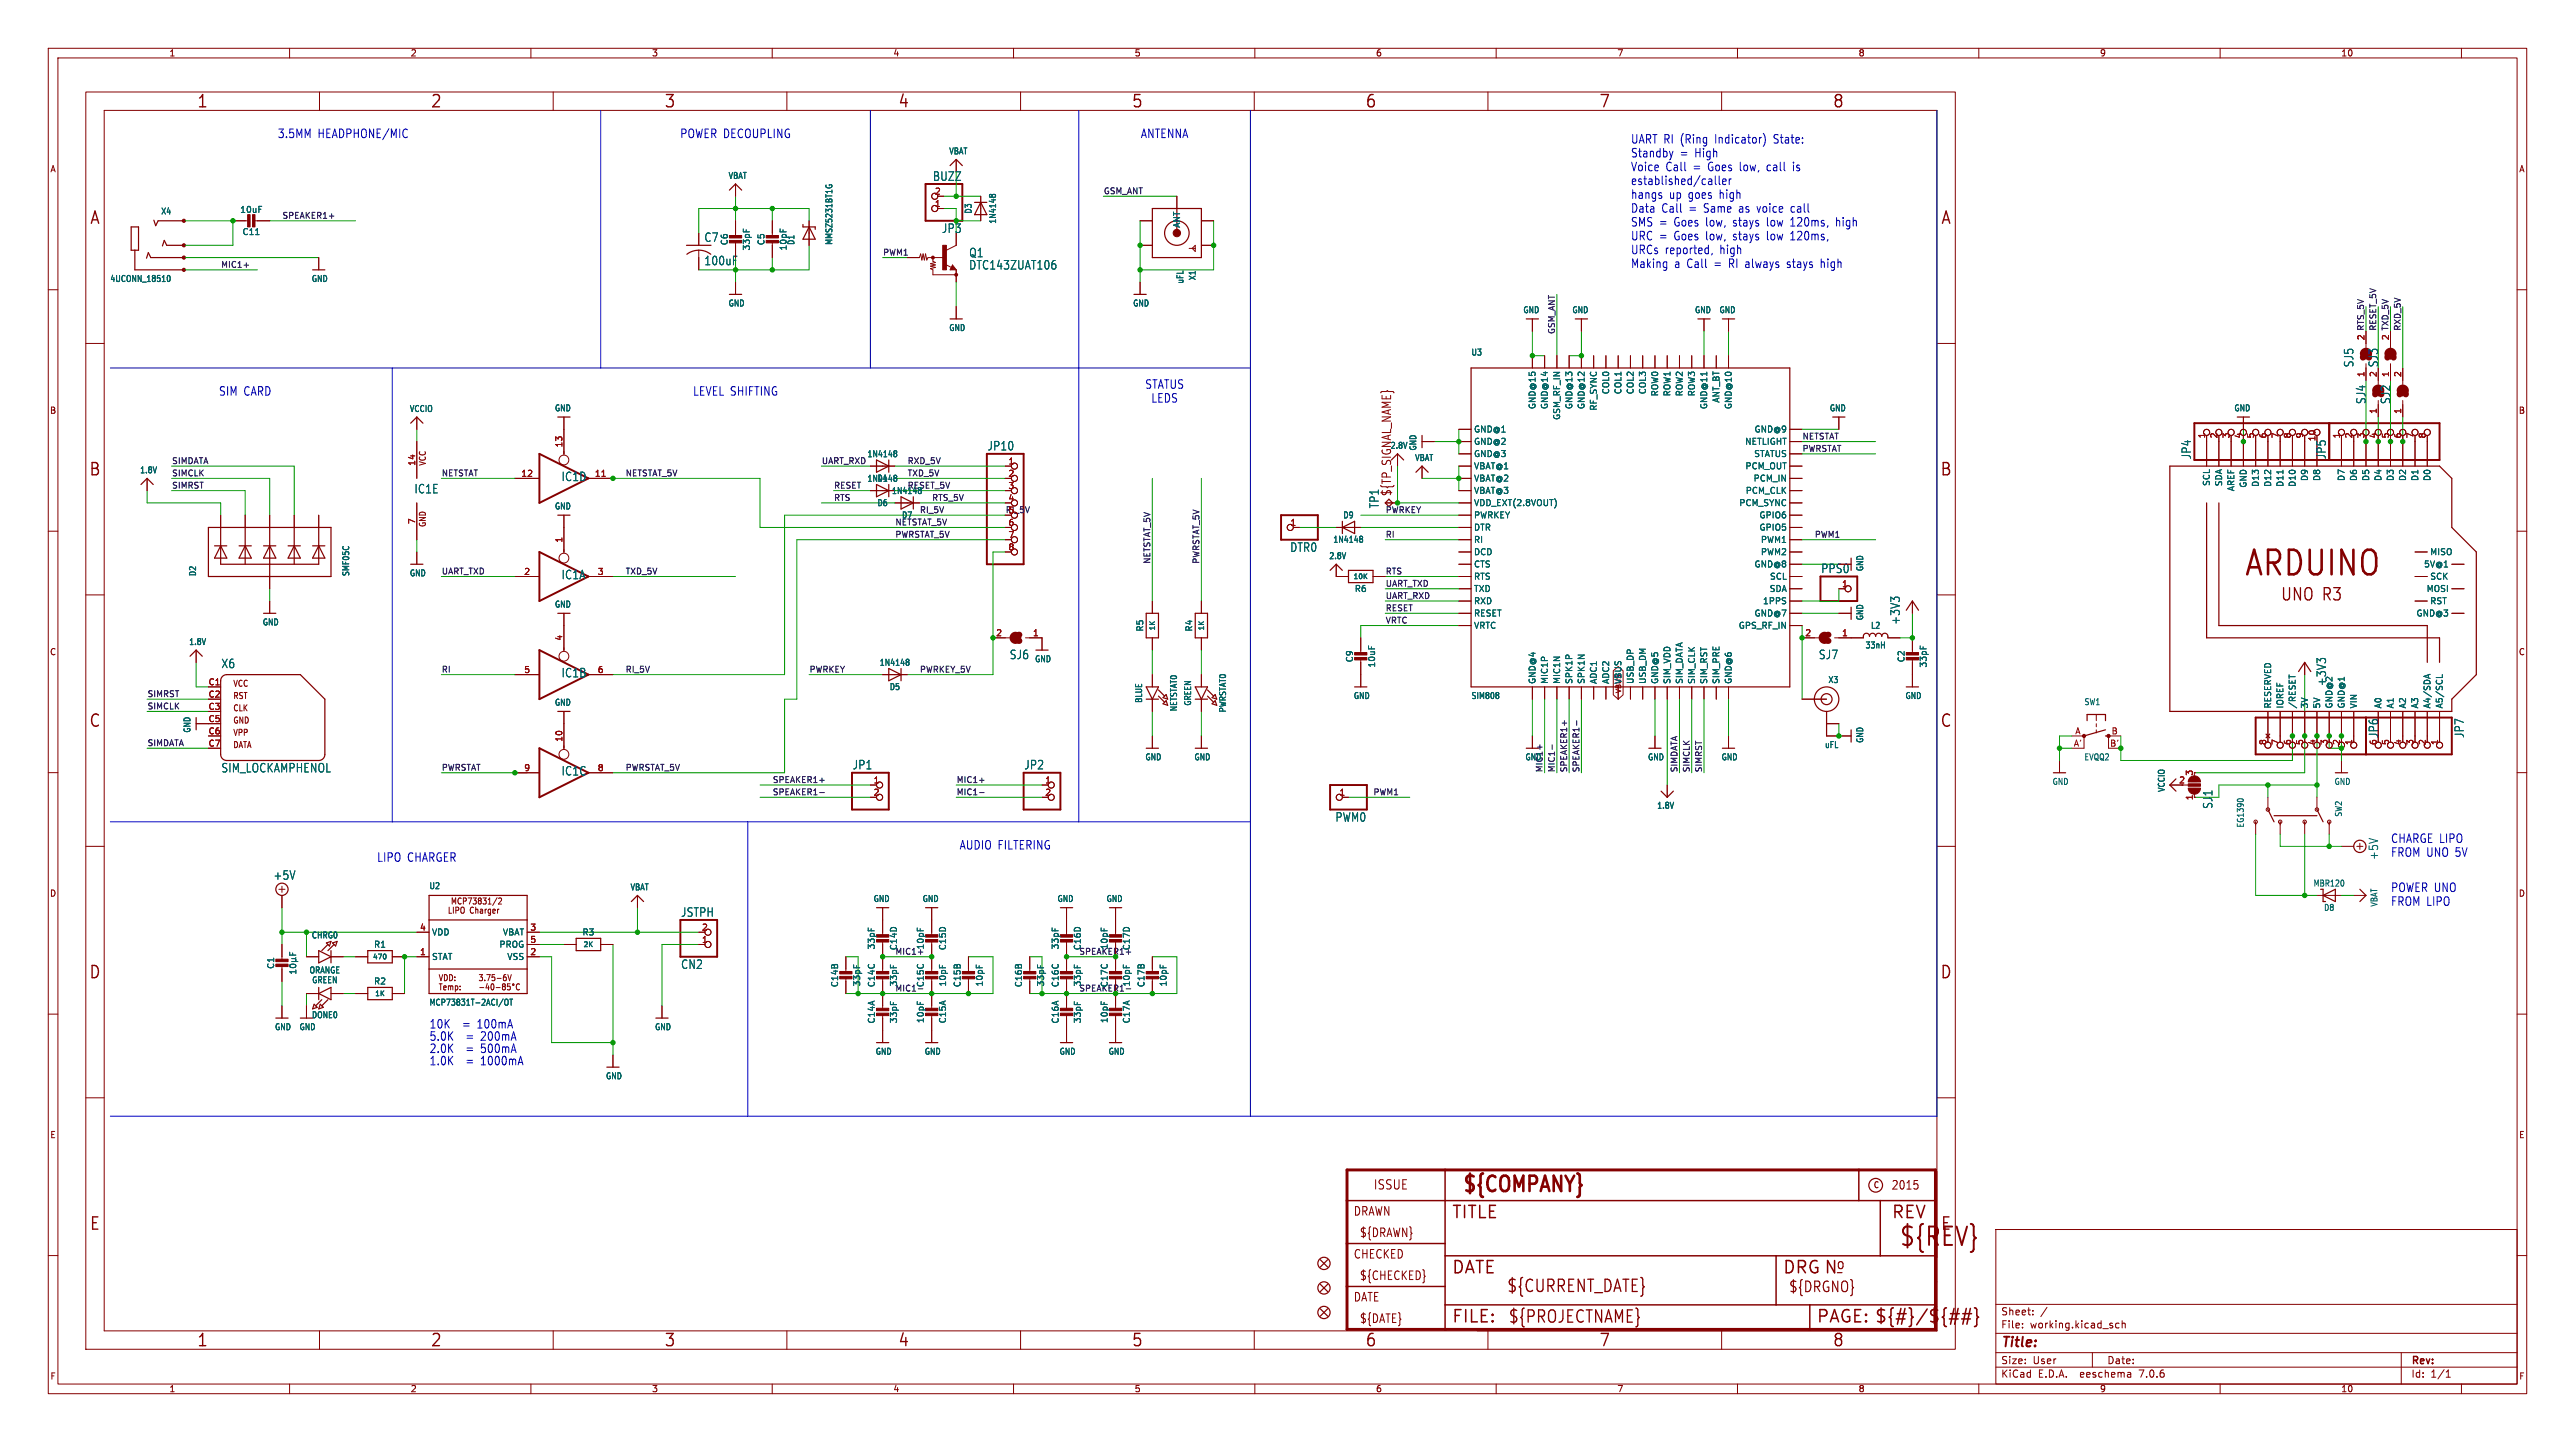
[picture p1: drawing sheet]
<svg xmlns="http://www.w3.org/2000/svg" width="534mm" height="299mm" viewBox="0 0 534 299" stroke-linecap="round" stroke-linejoin="round" font-family="sans-serif">
<defs><g id="words">
<text font-size="7.1" fill="#840000" x="464.8" y="119.9">ARDUINO</text>
<text font-size="5.3" fill="#840000" x="393.4" y="258.6">${REV}</text>
<text font-size="4.4" fill="#840000" x="302.7" y="247.6">${COMPANY}</text>
<g font-size="3.5" fill="#840000">
<text x="40.7" y="22.7">1</text>
<text x="89.1" y="22.7">2</text>
<text x="137.5" y="22.7">3</text>
<text x="186" y="22.7">4</text>
<text x="234.4" y="22.7">5</text>
<text x="282.8" y="22.7">6</text>
<text x="331.2" y="22.7">7</text>
<text x="379.6" y="22.7">8</text>
<text x="18.5" y="46.8">A</text>
<text x="402" y="46.8">A</text>
<text x="18.3" y="98.9">B</text>
<text x="401.9" y="98.9">B</text>
<text x="472.4" y="124.7">UNO R3</text>
<text x="18.3" y="150.9">C</text>
<text x="401.9" y="150.9">C</text>
<text x="18.3" y="203">D</text>
<text x="401.9" y="203">D</text>
<text x="18.5" y="255.1">E</text>
<text x="300.7" y="252.7">TITLE</text>
<text x="391.8" y="252.7">REV</text>
<text x="402" y="255.1">E</text>
<text x="300.7" y="264.2">DATE</text>
<text x="312.1" y="267.9">${CURRENT_DATE}</text>
<text x="369.3" y="264.2">DRG N</text>
<text x="300.7" y="274.3">FILE:</text>
<text x="312.4" y="274.3">${PROJECTNAME}</text>
<text x="376.3" y="274.3">PAGE: ${#}/${##}</text>
<text x="40.7" y="279.2">1</text>
<text x="89.1" y="279.2">2</text>
<text x="137.5" y="279.2">3</text>
<text x="186" y="279.2">4</text>
<text x="234.4" y="279.2">5</text>
<text x="282.8" y="279.2">6</text>
<text x="331.2" y="279.2">7</text>
<text x="379.6" y="279.2">8</text>
</g>
<g font-size="3" fill="#840000">
<text x="380.4" y="263.1">o</text>
<text x="370.5" y="267.9">${DRGNO}</text>
</g>
<text font-size="2.8" fill="#840000" x="414.5" y="279.5">Title:</text>
<text font-size="2.7" fill="#840000" x="284.5" y="246.6">ISSUE</text>
<g font-size="2.5" fill="#0000c2">
<text x="57.5" y="28.8">3.5MM</text>
<text x="65.8" y="28.8">HEADPHONE/MIC</text>
<text x="140.8" y="28.8">POWER DECOUPLING</text>
<text x="236.3" y="28.8">ANTENNA</text>
<text x="337.8" y="29.9">UART RI (Ring</text>
<text x="355.5" y="29.9">Indicator)</text>
<text x="367.8" y="29.9">State:</text>
<text x="337.8" y="32.7">Standby</text>
<text x="337.8" y="35.6">Voice</text>
<text x="345.1" y="35.6">Call</text>
<text x="348.1" y="32.7">=</text>
<text x="350.9" y="35.6">=</text>
<text x="351.2" y="32.7">High</text>
<text x="354" y="35.6">Goes low,</text>
<text x="366.5" y="35.6">call</text>
<text x="372.1" y="35.6">is</text>
<text x="337.8" y="38.5">established/caller</text>
<text x="337.8" y="41.3">hangs</text>
<text x="345.8" y="41.3">up goes</text>
<text x="356.4" y="41.3">high</text>
<text x="337.8" y="44.2">Data</text>
<text x="337.8" y="47">SMS =</text>
<text x="344.2" y="44.2">Call</text>
<text x="346.9" y="47">Goes low,</text>
<text x="350" y="44.2">=</text>
<text x="353.2" y="44.2">Same</text>
<text x="359.4" y="47">stays</text>
<text x="360.6" y="44.2">as voice</text>
<text x="366.5" y="47">low</text>
<text x="371.6" y="47">120ms,</text>
<text x="371.6" y="44.2">call</text>
<text x="381.1" y="47">high</text>
<text x="337.8" y="49.9">URC =</text>
<text x="337.8" y="52.8">URCs reported,</text>
<text x="346.9" y="49.9">Goes low,</text>
<text x="356.4" y="52.8">high</text>
<text x="359.4" y="49.9">stays</text>
<text x="366.5" y="49.9">low</text>
<text x="371.6" y="49.9">120ms,</text>
<text x="337.8" y="55.6">Making</text>
<text x="346.9" y="55.6">a Call</text>
<text x="355.3" y="55.6">=</text>
<text x="358.5" y="55.6">RI always</text>
<text x="370.8" y="55.6">stays</text>
<text x="378" y="55.6">high</text>
<text x="45.3" y="82.1">SIM CARD</text>
<text x="143.5" y="82.1">LEVEL SHIFTING</text>
<text x="237.2" y="80.7">STATUS</text>
<text x="238.5" y="83.6">LEDS</text>
<text x="78" y="178.7">LIPO CHARGER</text>
<text x="198.7" y="176.1">AUDIO FILTERING</text>
<text x="495.3" y="174.7">CHARGE LIPO</text>
<text x="495.3" y="177.6">FROM UNO 5V</text>
<text x="495.3" y="184.8">POWER UNO</text>
<text x="495.3" y="187.7">FROM LIPO</text>
<text x="88.9" y="213.1">10K</text>
<text x="88.9" y="215.7">5.0K</text>
<text x="95.9" y="213.1">=</text>
<text x="96.6" y="215.7">=</text>
<text x="99.1" y="213.1">100mA</text>
<text x="99.8" y="215.7">200mA</text>
<text x="88.9" y="218.2">2.0K</text>
<text x="88.9" y="220.7">1.0K</text>
<text x="96.6" y="218.2">=</text>
<text x="96.6" y="220.7">=</text>
<text x="99.8" y="218.2">500mA</text>
<text x="99.8" y="220.7">1000mA</text>
</g>
<g font-size="2.5" fill="#006464">
<text x="193.2" y="37.7">BUZZ</text>
<text x="145.9" y="50.3">C7</text>
<text x="195.1" y="48.4">JP3</text>
<text x="200.7" y="53.5">Q1</text>
<text x="145.9" y="55.1">100uF</text>
<text x="200.7" y="56">DTC143ZUAT106</text>
<text x="487.8" y="76.1" transform="rotate(-90 487.8 76.1)">SJ5</text>
<text x="492.9" y="76.1" transform="rotate(-90 492.9 76.1)">SJ3</text>
<text x="490.4" y="83.8" transform="rotate(-90 490.4 83.8)">SJ4</text>
<text x="495.4" y="83.8" transform="rotate(-90 495.4 83.8)">SJ2</text>
<text x="204.5" y="93.5">JP10</text>
<text x="454.2" y="95.2" transform="rotate(-90 454.2 95.2)">JP4</text>
<text x="482.1" y="95.2" transform="rotate(-90 482.1 95.2)">JP5</text>
<text x="116.3" y="99.8">IC1D</text>
<text x="85.8" y="102.4">IC1E</text>
<text x="285.9" y="105.4" transform="rotate(-90 285.9 105.4)">TP1</text>
<text x="267.2" y="114.5">DTR0</text>
<text x="377.2" y="118.9">PPS0</text>
<text x="116.3" y="120.2">IC1A</text>
<text x="393.8" y="129.5" transform="rotate(-90 393.8 129.5)">+3V3</text>
<text x="209.1" y="136.7">SJ6</text>
<text x="376.8" y="136.7">SJ7</text>
<text x="45.8" y="138.6">X6</text>
<text x="116.3" y="140.5">IC1B</text>
<text x="482.2" y="142.2" transform="rotate(-90 482.2 142.2)">+3V3</text>
<text x="492.9" y="152.9" transform="rotate(-90 492.9 152.9)">JP6</text>
<text x="510.7" y="152.9" transform="rotate(-90 510.7 152.9)">JP7</text>
<text x="45.8" y="160.2">SIM_LOCKAMPHENOL</text>
<text x="116.3" y="160.8">IC1C</text>
<text x="176.6" y="159.5">JP1</text>
<text x="212.1" y="159.5">JP2</text>
<text x="458.6" y="167.6" transform="rotate(-90 458.6 167.6)">SJ1</text>
<text x="276.6" y="170.4">PWM0</text>
<text x="492.9" y="178.2" transform="rotate(-90 492.9 178.2)">+5V</text>
<text x="56.6" y="182.4">+5V</text>
<text x="141" y="190.1">JSTPH</text>
<text x="141" y="200.8">CN2</text>
</g>
<g font-size="2.5" fill="#840000">
<text x="288.5" y="102.9" transform="rotate(-90 288.5 102.9)">${TP_SIGNAL_NAME}</text>
<text x="280.4" y="252">DRAWN</text>
<text x="391.8" y="246.6">2015</text>
<text x="281.6" y="256.4">${DRAWN}</text>
<text x="280.4" y="260.9">CHECKED</text>
<text x="280.4" y="269.8">DATE</text>
<text x="281.6" y="265.3">${CHECKED}</text>
<text x="281.6" y="274.2">${DATE}</text>
</g>
<g font-size="2.1" fill="#840000">
<text x="414.5" y="275.3">File:</text>
<text x="414.5" y="272.6">Sheet:</text>
<text x="420.6" y="275.3">working.kicad_sch</text>
<text x="414.5" y="285.5">KiCad</text>
<text x="414.5" y="282.7">Size:</text>
<text x="421.2" y="282.7">User</text>
<text x="422.3" y="285.5">E.D.A.</text>
<text x="431.1" y="285.5">eeschema</text>
<text x="436.5" y="282.7">Date:</text>
<text x="443.5" y="285.5">7.0.6</text>
<text x="499.5" y="282.9">Rev:</text>
<text x="499.5" y="285.5">Id:</text>
<text x="503.6" y="285.5">1/1</text>
</g>
<g font-size="1.8" fill="#840000">
<text x="35" y="11.9">1</text>
<text x="85" y="11.9">2</text>
<text x="135" y="11.9">3</text>
<text x="185" y="11.9">4</text>
<text x="235" y="11.9">5</text>
<text x="285" y="11.9">6</text>
<text x="335" y="11.9">7</text>
<text x="385" y="11.9">8</text>
<text x="435" y="11.9">9</text>
<text x="485" y="11.9">10</text>
<text x="10.3" y="35.9">A</text>
<text x="521.9" y="35.9">A</text>
<text x="490" y="70.6" transform="rotate(-90 490 70.6)">2 RTS_5V</text>
<text x="495" y="70.6" transform="rotate(-90 495 70.6)">2 TXD_5V</text>
<text x="10.3" y="85.9">B</text>
<text x="521.8" y="85.9">B</text>
<text x="88.4" y="96.5" transform="rotate(-90 88.4 96.5)">VCC</text>
<text x="88.4" y="109.2" transform="rotate(-90 88.4 109.2)">GND</text>
<text x="10.3" y="135.9">C</text>
<text x="521.8" y="135.9">C</text>
<text x="48.2" y="142.4">VCC</text>
<text x="48.2" y="147.5">CLK</text>
<text x="48.2" y="144.9">RST</text>
<text x="48.2" y="155.1">DATA</text>
<text x="48.2" y="150">GND</text>
<text x="48.2" y="152.6">VPP</text>
<text x="10.3" y="185.9">D</text>
<text x="521.8" y="185.9">D</text>
<text x="92.7" y="189.4">LIPO Charger</text>
<text x="93.3" y="187.5">MCP73831/2</text>
<text x="90.8" y="203.4">VDD:</text>
<text x="99" y="203.4">3.75-6V</text>
<text x="90.8" y="205.3">Temp:</text>
<text x="10.3" y="235.9">E</text>
<text x="521.8" y="235.9">E</text>
<text x="388.1" y="246.2">C</text>
<text x="10.3" y="285.9">F</text>
<text x="521.9" y="285.9">F</text>
<text x="35" y="288.5">1</text>
<text x="85" y="288.5">2</text>
<text x="135" y="288.5">3</text>
<text x="185" y="288.5">4</text>
<text x="235" y="288.5">5</text>
<text x="285" y="288.5">6</text>
<text x="335" y="288.5">7</text>
<text x="385" y="288.5">8</text>
<text x="435" y="288.5">9</text>
<text x="485" y="288.5">10</text>
</g>
<g font-size="1.8" fill="#006464">
<text x="196.6" y="32.2">VBAT</text>
<text x="150.8" y="37.3">VBAT</text>
<text x="33.3" y="44.6">X4</text>
<text x="49.7" y="44.3">10uF</text>
<text x="201.5" y="44.4" transform="rotate(-90 201.5 44.4)">D3</text>
<text x="206.6" y="46.4" transform="rotate(-90 206.6 46.4)">1N4148</text>
<text x="244.7" y="47.3" transform="rotate(-90 244.7 47.3)">ANT</text>
<text x="50.1" y="48.9">C11</text>
<text x="151" y="50.9" transform="rotate(-90 151 50.9)">C6</text>
<text x="155.6" y="52" transform="rotate(-90 155.6 52)">33pF</text>
<text x="158.6" y="50.9" transform="rotate(-90 158.6 50.9)">C5</text>
<text x="163.2" y="52" transform="rotate(-90 163.2 52)">10pF</text>
<text x="164.8" y="50.8" transform="rotate(-90 164.8 50.8)">D1</text>
<text x="172.7" y="50.8" transform="rotate(-90 172.7 50.8)">MMSZ5231BT1G</text>
<text x="22.8" y="58.6">4UCONN_18510</text>
<text x="64.5" y="58.6">GND</text>
<text x="245.4" y="58.9" transform="rotate(-90 245.4 58.9)">uFL</text>
<text x="247.9" y="58.2" transform="rotate(-90 247.9 58.2)">X1</text>
<text x="150.8" y="63.7">GND</text>
<text x="234.7" y="63.7">GND</text>
<text x="315.5" y="65.1">GND</text>
<text x="325.7" y="65.1">GND</text>
<text x="351.1" y="65.1">GND</text>
<text x="356.2" y="65.1">GND</text>
<text x="196.6" y="68.7">GND</text>
<text x="304.8" y="73.8">U3</text>
<text x="333.6" y="81.7" transform="rotate(-90 333.6 81.7)">COL0</text>
<text x="336.1" y="81.7" transform="rotate(-90 336.1 81.7)">COL1</text>
<text x="338.7" y="81.7" transform="rotate(-90 338.7 81.7)">COL2</text>
<text x="341.2" y="81.7" transform="rotate(-90 341.2 81.7)">COL3</text>
<text x="343.8" y="82.2" transform="rotate(-90 343.8 82.2)">ROW0</text>
<text x="346.3" y="82.2" transform="rotate(-90 346.3 82.2)">ROW1</text>
<text x="348.8" y="82.2" transform="rotate(-90 348.8 82.2)">ROW2</text>
<text x="351.4" y="82.2" transform="rotate(-90 351.4 82.2)">ROW3</text>
<text x="356.5" y="83.5" transform="rotate(-90 356.5 83.5)">ANT_BT</text>
<text x="84.8" y="85.5">VCCIO</text>
<text x="114.9" y="85.4">GND</text>
<text x="305.3" y="89.8">GND@1</text>
<text x="318.4" y="84.8" transform="rotate(-90 318.4 84.8)">GND@15</text>
<text x="320.9" y="84.8" transform="rotate(-90 320.9 84.8)">GND@14</text>
<text x="323.4" y="87.1" transform="rotate(-90 323.4 87.1)">GSM_RF_IN</text>
<text x="326" y="84.8" transform="rotate(-90 326 84.8)">GND@13</text>
<text x="328.5" y="84.8" transform="rotate(-90 328.5 84.8)">GND@12</text>
<text x="331.1" y="85.1" transform="rotate(-90 331.1 85.1)">RF_SYNC</text>
<text x="353.9" y="84.8" transform="rotate(-90 353.9 84.8)">GND@11</text>
<text x="359" y="84.8" transform="rotate(-90 359 84.8)">GND@10</text>
<text x="363.4" y="89.8">GND@9</text>
<text x="379" y="85.4">GND</text>
<text x="462.8" y="85.4">GND</text>
<text x="179.6" y="94.9">1N4148</text>
<text x="288" y="93.1">2.8V</text>
<text x="293.1" y="95.7">VBAT</text>
<text x="293.7" y="93.4" transform="rotate(-90 293.7 93.4)">GND</text>
<text x="305.3" y="92.3">GND@2</text>
<text x="305.3" y="94.8">GND@3</text>
<text x="361.5" y="92.3">NETLIGHT</text>
<text x="363.4" y="94.8">STATUS</text>
<text x="28.9" y="98.2">1.8V</text>
<text x="179.6" y="100">1N4148</text>
<text x="181.7" y="99.9">D4</text>
<text x="305.3" y="97.4">VBAT@1</text>
<text x="305.3" y="99.9">VBAT@2</text>
<text x="361.5" y="97.4">PCM_OUT</text>
<text x="363.2" y="99.9">PCM_IN</text>
<text x="458.1" y="100.7" transform="rotate(-90 458.1 100.7)">SCL</text>
<text x="460.6" y="100.8" transform="rotate(-90 460.6 100.8)">SDA</text>
<text x="463.1" y="101.8" transform="rotate(-90 463.1 101.8)">AREF</text>
<text x="465.7" y="101.1" transform="rotate(-90 465.7 101.1)">GND</text>
<text x="468.2" y="100.9" transform="rotate(-90 468.2 100.9)">D13</text>
<text x="470.8" y="100.9" transform="rotate(-90 470.8 100.9)">D12</text>
<text x="473.3" y="100.9" transform="rotate(-90 473.3 100.9)">D11</text>
<text x="475.8" y="100.9" transform="rotate(-90 475.8 100.9)">D10</text>
<text x="478.4" y="99.7" transform="rotate(-90 478.4 99.7)">D9</text>
<text x="480.9" y="99.7" transform="rotate(-90 480.9 99.7)">D8</text>
<text x="486" y="99.7" transform="rotate(-90 486 99.7)">D7</text>
<text x="488.5" y="99.7" transform="rotate(-90 488.5 99.7)">D6</text>
<text x="491.1" y="99.7" transform="rotate(-90 491.1 99.7)">D5</text>
<text x="493.6" y="99.7" transform="rotate(-90 493.6 99.7)">D4</text>
<text x="496.2" y="99.7" transform="rotate(-90 496.2 99.7)">D3</text>
<text x="498.7" y="99.7" transform="rotate(-90 498.7 99.7)">D2</text>
<text x="501.2" y="99.7" transform="rotate(-90 501.2 99.7)">D1</text>
<text x="503.8" y="99.7" transform="rotate(-90 503.8 99.7)">D0</text>
<text x="114.9" y="105.7">GND</text>
<text x="181.7" y="105">D6</text>
<text x="184.7" y="102.5">1N4148</text>
<text x="186.8" y="107.5">D7</text>
<text x="278.2" y="107.5">D9</text>
<text x="305.3" y="102.5">VBAT@3</text>
<text x="305.3" y="105">VDD_EXT(2.8VOUT)</text>
<text x="305.3" y="107.5">PWRKEY</text>
<text x="360.3" y="105">PCM_SYNC</text>
<text x="361.6" y="102.5">PCM_CLK</text>
<text x="364.4" y="107.5">GPIO6</text>
<text x="276.1" y="112.6">1N4148</text>
<text x="305.3" y="112.6">RI</text>
<text x="305.3" y="110.1">DTR</text>
<text x="364.4" y="110.1">GPIO5</text>
<text x="364.7" y="112.6">PWM1</text>
<text x="40.8" y="119.4" transform="rotate(-90 40.8 119.4)">D2</text>
<text x="72.6" y="119.4" transform="rotate(-90 72.6 119.4)">SMF05C</text>
<text x="84.8" y="119.5">GND</text>
<text x="275.3" y="116">2.8V</text>
<text x="305.3" y="115.2">DCD</text>
<text x="305.3" y="117.7">CTS</text>
<text x="363.4" y="117.7">GND@8</text>
<text x="364.7" y="115.2">PWM2</text>
<text x="386.2" y="118.4" transform="rotate(-90 386.2 118.4)">GND</text>
<text x="502.1" y="117.7">5V@1</text>
<text x="503.4" y="115.2">MISO</text>
<text x="280.6" y="122.8">R6</text>
<text x="305.3" y="120.2">RTS</text>
<text x="305.3" y="122.8">TXD</text>
<text x="305.3" y="125.3">RXD</text>
<text x="365.2" y="125.3">1PPS</text>
<text x="366.6" y="122.8">SDA</text>
<text x="366.6" y="120.2">SCL</text>
<text x="502.7" y="122.8">MOSI</text>
<text x="503.4" y="125.3">RST</text>
<text x="503.4" y="120.2">SCK</text>
<text x="54.3" y="129.7">GND</text>
<text x="114.9" y="126">GND</text>
<text x="237.1" y="130.9" transform="rotate(-90 237.1 130.9)">R5</text>
<text x="247.2" y="130.9" transform="rotate(-90 247.2 130.9)">R4</text>
<text x="305.3" y="127.9">RESET</text>
<text x="305.3" y="130.4">VRTC</text>
<text x="360.1" y="130.4">GPS_RF_IN</text>
<text x="363.4" y="127.9">GND@7</text>
<text x="386.2" y="128.6" transform="rotate(-90 386.2 128.6)">GND</text>
<text x="387.5" y="130.4">L2</text>
<text x="500.6" y="127.9">GND@3</text>
<text x="39.1" y="133.8">1.8V</text>
<text x="214.3" y="137.3">GND</text>
<text x="280.5" y="137.3" transform="rotate(-90 280.5 137.3)">C9</text>
<text x="386.4" y="134.5">33nH</text>
<text x="394.8" y="137.3" transform="rotate(-90 394.8 137.3)">C2</text>
<text x="182.2" y="138.1">1N4148</text>
<text x="184.2" y="143.1">D5</text>
<text x="285.1" y="138.3" transform="rotate(-90 285.1 138.3)">10uF</text>
<text x="318.4" y="141.7" transform="rotate(-90 318.4 141.7)">GND@4</text>
<text x="320.9" y="141.7" transform="rotate(-90 320.9 141.7)">MIC1P</text>
<text x="323.4" y="141.7" transform="rotate(-90 323.4 141.7)">MIC1N</text>
<text x="326" y="141.7" transform="rotate(-90 326 141.7)">SPK1P</text>
<text x="328.5" y="141.7" transform="rotate(-90 328.5 141.7)">SPK1N</text>
<text x="331.1" y="141.7" transform="rotate(-90 331.1 141.7)">ADC1</text>
<text x="333.6" y="141.7" transform="rotate(-90 333.6 141.7)">ADC2</text>
<text x="336.1" y="141.7" transform="rotate(-90 336.1 141.7)">VBUS</text>
<text x="338.7" y="141.7" transform="rotate(-90 338.7 141.7)">USB_DP</text>
<text x="341.2" y="141.7" transform="rotate(-90 341.2 141.7)">USB_DM</text>
<text x="343.8" y="141.7" transform="rotate(-90 343.8 141.7)">GND@5</text>
<text x="346.3" y="141.7" transform="rotate(-90 346.3 141.7)">SIM_VDD</text>
<text x="348.8" y="141.7" transform="rotate(-90 348.8 141.7)">SIM_DATA</text>
<text x="351.4" y="141.7" transform="rotate(-90 351.4 141.7)">SIM_CLK</text>
<text x="353.9" y="141.7" transform="rotate(-90 353.9 141.7)">SIM_RST</text>
<text x="356.5" y="141.7" transform="rotate(-90 356.5 141.7)">SIM_PRE</text>
<text x="359" y="141.7" transform="rotate(-90 359 141.7)">GND@6</text>
<text x="378.7" y="141.6">X3</text>
<text x="399.4" y="138.3" transform="rotate(-90 399.4 138.3)">33pF</text>
<text x="114.9" y="146.3">GND</text>
<text x="236.8" y="145.7" transform="rotate(-90 236.8 145.7)">BLUE</text>
<text x="244.1" y="147.4" transform="rotate(-90 244.1 147.4)">NETSTAT0</text>
<text x="247" y="146.3" transform="rotate(-90 247 146.3)">GREEN</text>
<text x="254.2" y="147.6" transform="rotate(-90 254.2 147.6)">PWRSTAT0</text>
<text x="280.4" y="144.9">GND</text>
<text x="304.8" y="144.9">SIM808</text>
<text x="394.7" y="144.9">GND</text>
<text x="431.8" y="146.2">SW1</text>
<text x="470.8" y="146.8" transform="rotate(-90 470.8 146.8)">RESERVED</text>
<text x="473.3" y="146.8" transform="rotate(-90 473.3 146.8)">IOREF</text>
<text x="475.8" y="146.8" transform="rotate(-90 475.8 146.8)">/RESET</text>
<text x="478.4" y="146.8" transform="rotate(-90 478.4 146.8)">3V</text>
<text x="480.9" y="146.8" transform="rotate(-90 480.9 146.8)">5V</text>
<text x="483.5" y="146.8" transform="rotate(-90 483.5 146.8)">GND@2</text>
<text x="486" y="146.8" transform="rotate(-90 486 146.8)">GND@1</text>
<text x="488.5" y="146.8" transform="rotate(-90 488.5 146.8)">VIN</text>
<text x="493.6" y="146.8" transform="rotate(-90 493.6 146.8)">A0</text>
<text x="496.2" y="146.8" transform="rotate(-90 496.2 146.8)">A1</text>
<text x="498.7" y="146.8" transform="rotate(-90 498.7 146.8)">A2</text>
<text x="501.2" y="146.8" transform="rotate(-90 501.2 146.8)">A3</text>
<text x="503.8" y="146.8" transform="rotate(-90 503.8 146.8)">A4/SDA</text>
<text x="506.3" y="146.8" transform="rotate(-90 506.3 146.8)">A5/SCL</text>
<text x="39.7" y="151.8" transform="rotate(-90 39.7 151.8)">GND</text>
<text x="378" y="155.1">uFL</text>
<text x="386.2" y="154" transform="rotate(-90 386.2 154)">GND</text>
<text x="237.2" y="157.6">GND</text>
<text x="247.4" y="157.6">GND</text>
<text x="316" y="157.6">GND</text>
<text x="341.4" y="157.6">GND</text>
<text x="356.6" y="157.6">GND</text>
<text x="431.8" y="157.6">EVQQ2</text>
<text x="343.3" y="167.7">1.8V</text>
<text x="425.2" y="162.7">GND</text>
<text x="448.7" y="164.1" transform="rotate(-90 448.7 164.1)">VCCIO</text>
<text x="483.6" y="162.7">GND</text>
<text x="465.1" y="171.5" transform="rotate(-90 465.1 171.5)">EG1390</text>
<text x="485.4" y="169.2" transform="rotate(-90 485.4 169.2)">SW2</text>
<text x="88.9" y="184.3">U2</text>
<text x="130.5" y="184.6">VBAT</text>
<text x="479.2" y="183.8">MBR120</text>
<text x="180.9" y="187">GND</text>
<text x="191.1" y="187">GND</text>
<text x="219" y="187">GND</text>
<text x="229.2" y="187">GND</text>
<text x="481.4" y="188.8">D8</text>
<text x="492.8" y="187.9" transform="rotate(-90 492.8 187.9)">VBAT</text>
<text x="64.5" y="194.5">CHRG0</text>
<text x="77.4" y="196.4">R1</text>
<text x="89.4" y="193.9">VDD</text>
<text x="103.4" y="196.4">PROG</text>
<text x="104.1" y="193.9">VBAT</text>
<text x="120.6" y="193.9">R3</text>
<text x="181.4" y="196.7" transform="rotate(-90 181.4 196.7)">33pF</text>
<text x="186" y="196.9" transform="rotate(-90 186 196.9)">C14D</text>
<text x="191.6" y="196.7" transform="rotate(-90 191.6 196.7)">10pF</text>
<text x="196.2" y="196.9" transform="rotate(-90 196.2 196.9)">C15D</text>
<text x="219.5" y="196.7" transform="rotate(-90 219.5 196.7)">33pF</text>
<text x="224.1" y="196.9" transform="rotate(-90 224.1 196.9)">C16D</text>
<text x="229.7" y="196.7" transform="rotate(-90 229.7 196.7)">10pF</text>
<text x="234.3" y="196.9" transform="rotate(-90 234.3 196.9)">C17D</text>
<text x="57" y="200.8" transform="rotate(-90 57 200.8)">C1</text>
<text x="64" y="201.8">ORANGE</text>
<text x="64.6" y="203.8">GREEN</text>
<text x="89.4" y="199">STAT</text>
<text x="105" y="199">VSS</text>
<text x="77.4" y="204.1">R2</text>
<text x="88.9" y="208.4">MCP73831T-2ACI/OT</text>
<text x="173.8" y="204.5" transform="rotate(-90 173.8 204.5)">C14B</text>
<text x="178.4" y="204.4" transform="rotate(-90 178.4 204.4)">33pF</text>
<text x="181.5" y="204.5" transform="rotate(-90 181.5 204.5)">C14C</text>
<text x="186" y="204.4" transform="rotate(-90 186 204.4)">33pF</text>
<text x="191.6" y="204.5" transform="rotate(-90 191.6 204.5)">C15C</text>
<text x="196.2" y="204.4" transform="rotate(-90 196.2 204.4)">10pF</text>
<text x="199.2" y="204.5" transform="rotate(-90 199.2 204.5)">C15B</text>
<text x="203.8" y="204.4" transform="rotate(-90 203.8 204.4)">10pF</text>
<text x="211.9" y="204.5" transform="rotate(-90 211.9 204.5)">C16B</text>
<text x="216.5" y="204.4" transform="rotate(-90 216.5 204.4)">33pF</text>
<text x="219.6" y="204.5" transform="rotate(-90 219.6 204.5)">C16C</text>
<text x="224.1" y="204.4" transform="rotate(-90 224.1 204.4)">33pF</text>
<text x="229.7" y="204.5" transform="rotate(-90 229.7 204.5)">C17C</text>
<text x="234.3" y="204.4" transform="rotate(-90 234.3 204.4)">10pF</text>
<text x="237.3" y="204.5" transform="rotate(-90 237.3 204.5)">C17B</text>
<text x="241.9" y="204.4" transform="rotate(-90 241.9 204.4)">10pF</text>
<text x="56.9" y="213.5">GND</text>
<text x="61.9" y="213.5">GND</text>
<text x="64.5" y="211">DONE0</text>
<text x="135.6" y="213.5">GND</text>
<text x="181.5" y="212.1" transform="rotate(-90 181.5 212.1)">C14A</text>
<text x="186" y="212" transform="rotate(-90 186 212)">33pF</text>
<text x="191.6" y="212" transform="rotate(-90 191.6 212)">10pF</text>
<text x="196.2" y="212" transform="rotate(-90 196.2 212)">C15A</text>
<text x="219.6" y="212.1" transform="rotate(-90 219.6 212.1)">C16A</text>
<text x="224.1" y="212" transform="rotate(-90 224.1 212)">33pF</text>
<text x="229.7" y="212" transform="rotate(-90 229.7 212)">10pF</text>
<text x="234.3" y="212" transform="rotate(-90 234.3 212)">C17A</text>
<text x="181.3" y="218.6">GND</text>
<text x="191.5" y="218.6">GND</text>
<text x="219.4" y="218.6">GND</text>
<text x="229.6" y="218.6">GND</text>
<text x="125.4" y="223.7">GND</text>
</g>
<g font-size="1.8" fill="#a90000">
<text x="193.6" y="40.4">2</text>
<text x="193.6" y="42.9">1</text>
<text x="490" y="70.6" transform="rotate(-90 490 70.6)">2</text>
<text x="495" y="70.6" transform="rotate(-90 495 70.6)">2</text>
<text x="490" y="78.2" transform="rotate(-90 490 78.2)">1</text>
<text x="492.5" y="78.2" transform="rotate(-90 492.5 78.2)">2</text>
<text x="495" y="78.2" transform="rotate(-90 495 78.2)">1</text>
<text x="497.6" y="78.2" transform="rotate(-90 497.6 78.2)">2</text>
<text x="492.5" y="85.8" transform="rotate(-90 492.5 85.8)">1</text>
<text x="497.6" y="85.8" transform="rotate(-90 497.6 85.8)">1</text>
<text x="116.6" y="92.8" transform="rotate(-90 116.6 92.8)">13</text>
<text x="456.9" y="90.9" transform="rotate(-90 456.9 90.9)">1</text>
<text x="459.5" y="90.9" transform="rotate(-90 459.5 90.9)">2</text>
<text x="462" y="90.9" transform="rotate(-90 462 90.9)">3</text>
<text x="464.6" y="90.9" transform="rotate(-90 464.6 90.9)">4</text>
<text x="467.1" y="90.9" transform="rotate(-90 467.1 90.9)">5</text>
<text x="469.6" y="90.9" transform="rotate(-90 469.6 90.9)">6</text>
<text x="472.2" y="90.9" transform="rotate(-90 472.2 90.9)">7</text>
<text x="474.7" y="90.9" transform="rotate(-90 474.7 90.9)">8</text>
<text x="477.3" y="90.9" transform="rotate(-90 477.3 90.9)">9</text>
<text x="479.8" y="91.5" transform="rotate(-90 479.8 91.5)">10</text>
<text x="484.9" y="90.9" transform="rotate(-90 484.9 90.9)">1</text>
<text x="487.4" y="90.9" transform="rotate(-90 487.4 90.9)">2</text>
<text x="490" y="90.9" transform="rotate(-90 490 90.9)">3</text>
<text x="492.5" y="90.9" transform="rotate(-90 492.5 90.9)">4</text>
<text x="495" y="90.9" transform="rotate(-90 495 90.9)">5</text>
<text x="497.6" y="90.9" transform="rotate(-90 497.6 90.9)">6</text>
<text x="500.1" y="90.9" transform="rotate(-90 500.1 90.9)">7</text>
<text x="502.7" y="90.9" transform="rotate(-90 502.7 90.9)">8</text>
<text x="86.1" y="96.6" transform="rotate(-90 86.1 96.6)">14</text>
<text x="107.9" y="98.8">12</text>
<text x="123.1" y="98.8">11</text>
<text x="208.8" y="96.3">1</text>
<text x="208.8" y="98.8">2</text>
<text x="208.8" y="101.3">3</text>
<text x="208.8" y="103.9">4</text>
<text x="208.8" y="106.4">5</text>
<text x="86.1" y="108.7" transform="rotate(-90 86.1 108.7)">7</text>
<text x="116.6" y="112.5" transform="rotate(-90 116.6 112.5)">1</text>
<text x="208.8" y="109">6</text>
<text x="208.8" y="111.5">7</text>
<text x="267.3" y="109">1</text>
<text x="108.5" y="119.1">2</text>
<text x="123.8" y="119.1">3</text>
<text x="208.8" y="114">8</text>
<text x="381.6" y="121.7">1</text>
<text x="206.3" y="131.8">2</text>
<text x="213.9" y="131.8">1</text>
<text x="373.9" y="131.8">2</text>
<text x="381.6" y="131.8">1</text>
<text x="116.6" y="132.8" transform="rotate(-90 116.6 132.8)">4</text>
<text x="43.1" y="142">C1</text>
<text x="108.5" y="139.4">5</text>
<text x="123.8" y="139.4">6</text>
<text x="43.1" y="144.5">C2</text>
<text x="43.1" y="147.1">C3</text>
<text x="43.1" y="149.6">C5</text>
<text x="43.1" y="152.1">C6</text>
<text x="43.1" y="154.7">C7</text>
<text x="116.6" y="153.7" transform="rotate(-90 116.6 153.7)">10</text>
<text x="429.6" y="154.7">A'</text>
<text x="429.9" y="152.1">A</text>
<text x="437.1" y="154.7">B'</text>
<text x="437.4" y="152.1">B</text>
<text x="469.6" y="154.4" transform="rotate(-90 469.6 154.4)">8</text>
<text x="472.2" y="154.4" transform="rotate(-90 472.2 154.4)">7</text>
<text x="474.7" y="154.4" transform="rotate(-90 474.7 154.4)">6</text>
<text x="477.3" y="154.4" transform="rotate(-90 477.3 154.4)">5</text>
<text x="479.8" y="154.4" transform="rotate(-90 479.8 154.4)">4</text>
<text x="482.3" y="154.4" transform="rotate(-90 482.3 154.4)">3</text>
<text x="484.9" y="154.4" transform="rotate(-90 484.9 154.4)">2</text>
<text x="487.4" y="154.4" transform="rotate(-90 487.4 154.4)">1</text>
<text x="492.5" y="154.4" transform="rotate(-90 492.5 154.4)">6</text>
<text x="495" y="154.4" transform="rotate(-90 495 154.4)">5</text>
<text x="497.6" y="154.4" transform="rotate(-90 497.6 154.4)">4</text>
<text x="500.1" y="154.4" transform="rotate(-90 500.1 154.4)">3</text>
<text x="502.7" y="154.4" transform="rotate(-90 502.7 154.4)">2</text>
<text x="505.2" y="154.4" transform="rotate(-90 505.2 154.4)">1</text>
<text x="108.5" y="159.8">9</text>
<text x="123.8" y="159.8">8</text>
<text x="454.4" y="160.7" transform="rotate(-90 454.4 160.7)">3</text>
<text x="180.9" y="162.3">1</text>
<text x="180.9" y="164.8">2</text>
<text x="216.5" y="162.3">1</text>
<text x="216.5" y="164.8">2</text>
<text x="277.4" y="164.8">1</text>
<text x="451.4" y="162.3">2</text>
<text x="454.4" y="165.8" transform="rotate(-90 454.4 165.8)">1</text>
<text x="86.9" y="197.9">1</text>
<text x="86.9" y="192.8">4</text>
<text x="109.8" y="197.9">2</text>
<text x="109.8" y="192.8">3</text>
<text x="109.8" y="195.3">5</text>
<text x="145.3" y="195.3">1</text>
<text x="145.3" y="192.8">2</text>
</g>
<g font-size="1.7" fill="#0f0f0f">
<text x="228.6" y="40.3">GSM_ANT</text>
<text x="58.4" y="45.4">SPEAKER1+</text>
<text x="182.9" y="53">PWM1</text>
<text x="45.7" y="55.5">MIC1+</text>
<text x="322.2" y="69.3" transform="rotate(-90 322.2 69.3)">GSM_ANT</text>
<text x="492.4" y="68.6" transform="rotate(-90 492.4 68.6)">RESET_5V</text>
<text x="497.5" y="68.6" transform="rotate(-90 497.5 68.6)">RXD_5V</text>
<text x="373.4" y="93.6">PWRSTAT</text>
<text x="373.4" y="91.1">NETSTAT</text>
<text x="35.6" y="96.2">SIMDATA</text>
<text x="35.6" y="98.7">SIMCLK</text>
<text x="35.6" y="101.3">SIMRST</text>
<text x="91.4" y="98.7">NETSTAT</text>
<text x="129.5" y="98.7">NETSTAT_5V</text>
<text x="170.2" y="96.2">UART_RXD</text>
<text x="172.7" y="101.3">RESET</text>
<text x="188" y="98.7">TXD_5V</text>
<text x="188" y="96.2">RXD_5V</text>
<text x="172.7" y="103.8">RTS</text>
<text x="190.5" y="106.3">RI_5V</text>
<text x="193" y="103.8">RTS_5V</text>
<text x="287" y="106.3">PWRKEY</text>
<text x="185.4" y="108.9">NETSTAT_5V</text>
<text x="185.4" y="111.4">PWRSTAT_5V</text>
<text x="287" y="111.4">RI</text>
<text x="375.9" y="111.4">PWM1</text>
<text x="91.4" y="119">UART_TXD</text>
<text x="129.5" y="119">TXD_5V</text>
<text x="238.4" y="116.8" transform="rotate(-90 238.4 116.8)">NETSTAT_5V</text>
<text x="248.6" y="116.8" transform="rotate(-90 248.6 116.8)">PWRSTAT_5V</text>
<text x="287" y="119">RTS</text>
<text x="287" y="121.6">UART_TXD</text>
<text x="287" y="124.1">UART_RXD</text>
<text x="287" y="129.2">VRTC</text>
<text x="287" y="126.7">RESET</text>
<text x="91.4" y="139.4">RI</text>
<text x="129.5" y="139.4">RI_5V</text>
<text x="167.6" y="139.4">PWRKEY</text>
<text x="190.5" y="139.4">PWRKEY_5V</text>
<text x="30.5" y="147">SIMCLK</text>
<text x="30.5" y="144.4">SIMRST</text>
<text x="30.5" y="154.6">SIMDATA</text>
<text x="91.4" y="159.7">PWRSTAT</text>
<text x="129.5" y="159.7">PWRSTAT_5V</text>
<text x="319.7" y="160" transform="rotate(-90 319.7 160)">MIC1+</text>
<text x="322.2" y="160" transform="rotate(-90 322.2 160)">MIC1-</text>
<text x="324.8" y="160" transform="rotate(-90 324.8 160)">SPEAKER1+</text>
<text x="327.3" y="160" transform="rotate(-90 327.3 160)">SPEAKER1-</text>
<text x="347.6" y="160" transform="rotate(-90 347.6 160)">SIMDATA</text>
<text x="350.2" y="160" transform="rotate(-90 350.2 160)">SIMCLK</text>
<text x="352.7" y="160" transform="rotate(-90 352.7 160)">SIMRST</text>
<text x="160" y="164.8">SPEAKER1-</text>
<text x="160" y="162.2">SPEAKER1+</text>
<text x="198.1" y="164.8">MIC1-</text>
<text x="198.1" y="162.2">MIC1+</text>
<text x="284.5" y="164.8">PWM1</text>
<text x="185.4" y="197.8">MIC1+</text>
<text x="223.5" y="197.8">SPEAKER1+</text>
<text x="223.5" y="205.4">SPEAKER1-</text>
</g>
<g font-size="1.7" fill="#006464">
<text x="188" y="101.3">RESET_5V</text>
<text x="185.4" y="205.4">MIC1-</text>
</g>
<text font-size="1.7" fill="#840000" x="208.3" y="106.3">RI_5V</text>
<g font-size="1.4" fill="#006464">
<text x="280.3" y="120.2">10K</text>
<text x="239.6" y="130.7" transform="rotate(-90 239.6 130.7)">1K</text>
<text x="249.7" y="130.7" transform="rotate(-90 249.7 130.7)">1K</text>
<text x="336.1" y="143.6" transform="rotate(-90 336.1 143.6)">VBUS</text>
<text x="120.7" y="196.4">2K</text>
<text x="77.1" y="198.9">470</text>
<text x="77.5" y="206.6">1K</text>
</g>
</g></defs>
<g fill="none" stroke="#840000" stroke-width=".21">
<path d="M10 10h513.5v278.6h-513.5zM12 12h509.5v274.6h-509.5zM17.8 19.1h387.3v260.3h-387.3zM60 10v2M66.2 19.1v3.8M110 10v2M114.6 19.1v3.8M160 10v2M163 19.1v3.8M210 10v2M211.5 19.1v3.8M259.9 19.1v3.8"/>
<path d="M260 10v2M308.3 19.1v3.8M310 10v2M356.7 19.1v3.8M360 10v2M410 10v2M460 10v2M510 10v2M21.6 22.9h379.7v252.7h-379.7zM152.4 38.1v2.5M198.1 33v2.6M10 60h2"/>
<path d="M38.1 55.9h.1M38.1 50.8h.1M38.1 45.7h.1M38.1 53.3h.1M48.3 45.7h3.3M52.6 45.7h3.3M66 53.3v2.6M144.8 48.3v2.5M144.8 51.8v4.1M152.4 45.7v3.3M152.4 50v3.3M152.4 58.4v2.6"/>
<path d="M160 45.7v3.3M160 50v3.3M167.6 45.7v5.1M188 53.3h2.5l.3-.7 .2 1.2 .3-1.2 .2 1.2 .3-1.2 .2 1.2 .3-.5h3M193.3 53.3v.8l.5 .3-1 .2 1 .3-1 .2 1 .3-1 .2 .5 .3v1h4.8M194.3 43.2h1.3M194.3 40.6h1.3M195.9 54.8l1.2 .6M197.4 54.9l.7 1h-1.3zM198.1 48.3v2.5l-2 1M198.1 55.9v2.5M203.2 40.6v5.1"/>
<path d="M236.2 58.4v2.6M236.2 45.7h2.6M236.2 50.8h2.6M243.8 40.6v2.6M246.4 51.4h1.2M247.6 50.8v1.3l-.6-.7zM248.9 45.7h2.6M248.9 50.8h2.6M521.5 60h2M17.8 71.1h3.8M198.1 63.5v2.5M317.5 66v2.6"/>
<path d="M317.5 73.7v2.5M320 73.7v2.5M322.6 73.7v2.5M325.1 73.7v2.5M327.7 66v2.6M327.7 73.7v2.5M330.2 73.7v2.5M332.7 73.7v2.5M335.3 73.7v2.5M337.8 73.7v2.5M340.4 73.7v2.5M342.9 73.7v2.5"/>
<path d="M345.4 73.7v2.5M348 73.7v2.5M350.5 73.7v2.5M353.1 66v2.6M353.1 73.7v2.5M355.6 73.7v2.5M358.1 66v2.6M358.1 73.7v2.5M401.3 71.1h3.8M490.2 71.1v.9M490.2 76.2v2.5M492.8 76.2v3.4"/>
<path d="M495.3 71.1v.9M495.3 75.3v3.4M497.8 76.2v3.4M30.5 99.1v2.5M86.4 86.4v2.5M86.4 91.4v7.7M106.7 99.1h5.1M116.8 86.4v7.8M121.9 99.1h5.1M180.3 96.5h5.1M208.3 96.5h1.2M294.6 96.5v2.6"/>
<path d="M294.6 91.4h2.6M302.3 91.4h2.5M302.3 99.1h2.5M302.3 88.9h2.5M302.3 94h2.5M302.3 96.5h2.5M370.8 91.4h2.6M370.8 99.1h2.6M370.8 88.9h2.6M370.8 94h2.6M370.8 96.5h2.6M381 86.4v2.5"/>
<path d="M457.2 90.2v6.3M459.7 91.4v5.1M462.3 90.2v6.3M464.8 86.4v2.5M464.8 91.4v5.1M467.4 90.2v6.3M469.9 90.2v6.3M472.4 90.2v6.3M475 90.2v6.3M477.5 90.2v6.3M480.1 91.4v5.1M485.1 90.2v6.3"/>
<path d="M487.7 91.4v5.1M490.2 90.2v6.3M492.8 83.8v2.6M492.8 91.4v5.1M495.3 90.2v6.3M497.8 82.9v3.5M497.8 90.2v6.3M500.4 90.2v6.3M502.9 90.2v6.3M10 110h2M45.7 106.7v2.5M50.8 106.7v2.5"/>
<path d="M55.9 106.7v2.5M55.9 119.4v2.5M61 106.7v2.5M66 106.7v2.5M86.4 104.1v7.7M86.4 114.3v2.5M106.7 119.4h5.1M116.8 106.7v7.9M121.9 119.4h5.1M180.3 101.6h5.1M185.4 104.1h5.1M208.3 109.2h1.2"/>
<path d="M208.3 111.8h1.2M208.3 114.3h1.2M208.3 101.6h1.2M268 109.2h1.2M276.9 116.8v2.6h2.5M276.9 109.2h5M284.5 119.4h2.5M287 104.1h2.6M302.3 104.1h2.5M302.3 119.4h2.5M302.3 109.2h2.5M302.3 111.8h2.5"/>
<path d="M302.3 114.3h2.5M302.3 116.8h2.5M302.3 106.7h2.5M302.3 101.6h2.5M370.8 104.1h2.6M370.8 119.4h2.6M370.8 109.2h2.6M370.8 111.8h2.6M370.8 114.3h2.6M370.8 116.8h2.6M370.8 106.7h2.6M370.8 101.6h2.6"/>
<path d="M381 116.8h2.5M500.4 119.4h2.5M500.4 114.3h2.5M508 116.8h2.5M521.5 110h2M17.8 123.2h3.8M40.6 134.6v2.6M55.9 124.5v2.5M106.7 139.7h5.1M116.8 127v7.9M121.9 139.7h5.1M182.9 139.7h5.1"/>
<path d="M205.7 132.1h3.5M212.5 132.1h3.4v2.5M238.8 124.5v2.5M238.8 132.1v2.5M238.8 139.7v2.5M248.9 124.5v2.5M248.9 132.1v2.5M248.9 139.7v2.5M281.9 132.1v3.3M281.9 136.4v5.8M302.3 127h2.5M302.3 121.9h2.5"/>
<path d="M302.3 124.5h2.5M302.3 129.5h2.5M334.3 138.9l1-.9 1 .9v5l-1 .9-1-.9zM370.8 127h2.6M370.8 121.9h2.6M370.8 124.5h2.6M370.8 129.5h2.6M373.4 132.1h3.4M380.1 132.1h6M381 127h2.5M381 121.9h1.3M391.2 132.1h2.5"/>
<path d="M396.2 124.5v2.5M396.2 132.1v3.3M396.2 136.4v5.8M401.3 123.2h3.8M477.5 137.2v2.5M500.4 124.5h2.5M508 127h2.5M508 121.9h2.5M10 160h2M40.6 149.9h2.6M43.2 142.2h2.5M116.8 147.3v7.9"/>
<path d="M238.8 144.8v2.5M238.8 152.4v2.5M248.9 144.8v2.5M248.9 152.4v2.5M317.5 142.2v2.6M317.5 152.4v2.5M320 142.2v2.6M322.6 142.2v2.6M325.1 142.2v2.6M327.7 142.2v2.6M330.2 142.2v2.6M332.7 142.2v2.6"/>
<path d="M335.3 142.2v2.6M337.8 142.2v2.6M340.4 142.2v2.6M342.9 142.2v2.6M342.9 152.4v2.5M345.4 142.2v2.6M348 142.2v2.6M350.5 142.2v2.6M353.1 142.2v2.6M355.6 142.2v2.6M358.1 142.2v2.6M358.1 152.4v2.5"/>
<path d="M373.4 144.8h5.1M378.5 152.4h5M378.5 149.9h2.5M426.7 157.5v2.5M429.3 152.4h2.5v2.5h-2.5M434.3 148v1.2M434.3 149.9v.6M434.3 151.1v.7M439.4 152.4h-2.5v2.5h2.5M469.5 152l.8 .8M469.9 147.3v6.4M470.3 152l-.8 .8"/>
<path d="M472.4 147.3v6.4M475 147.3v6.4M477.5 147.3v6.4M480.1 147.3v6.4M482.6 147.3v6.4M485.1 147.3v6.4M485.1 157.5v2.5M487.7 147.3v6.4M492.8 147.3v5.1M495.3 147.3v6.4M497.8 147.3v6.4M500.4 147.3v6.4"/>
<path d="M502.9 147.3v6.4M505.5 147.3v6.4M521.5 160h2M17.8 175.3h3.8M106.7 160h5.1M121.9 160h5.1M180.3 162.6h1.3M215.9 162.6h1.3M278.1 165.1h1.3M345.4 162.6v2.5M401.3 175.3h3.8M449.6 162.6h4.7"/>
<path d="M454.7 164.2v.9M467.4 170.2v2.5M469.9 165.1v2.5M472.4 170.2v2.5M477.5 170.2v2.5M480.1 165.1v2.5M482.6 170.2v2.5M485.1 175.3h2.6M488.3 175.3h1.3M488.9 174.6v1.3M57.8 184.2h1.3M58.4 183.5v1.3"/>
<path d="M58.4 185.4v2.6M58.4 195.6v3.3M58.4 199.9v3.3M63.5 198.1h2.5M68.6 198.1h2.5M73.7 198.1h2.5M81.3 198.1h2.5M86.4 198.1h2.5M86.4 193h2.5M103 185.9l-.9 1.6M103.3 186.1l.4-.2 .2 .4-.6 .9h.6M109.2 198.1h2.6"/>
<path d="M109.2 195.6h2.6M109.2 193h2.6M116.8 195.6h2.6M124.5 195.6h2.5M132.1 185.4v2.6M144.8 195.6h1.2M175.3 198.1v3.3M182.9 188v5.8M182.9 194.8v6.6M193 188v5.8M193 194.8v6.6M200.7 198.1v3.3"/>
<path d="M213.4 198.1v3.3M221 188v5.8M221 194.8v6.6M231.1 188v5.8M231.1 194.8v6.6M238.8 198.1v3.3M480.1 185.4h5M487.7 185.4h2.5M10 210h2M58.4 208.3v2.5M63.5 205.7h2.5M63.5 208.3v2.5"/>
<path d="M68.6 205.7h2.5M73.7 205.7h2.5M81.3 205.7h2.5M99.4 204.5h.8M101 203.7l-.3 .9h.7M101.2 204.1v.9M101.8 204l-.1 .5 .3 .5 .3-.3v-.7M102.8 204.5h.8M104.1 204l.2 .3M104.3 204.3l-.2 .2 .2 .5 .3-.1 .1-.2-.2-.4M104.3 204.3h.2M104.7 204l-.2 .3"/>
<path d="M104.9 202.4v.6M105.2 201.8l.4 1.3 .3-1.3M105.7 203.7h-.5l-.1 .6h.5l.1 .6-.2 .1-.4-.1M107.6 203.8a.62 .62 0 0 0-.7 .5 .62 .62 0 0 0 .4 .7l.3-.1M127 218.4v2.6M137.2 208.3v2.5M175.3 202.4v3.3M182.9 202.4v6.6M182.9 210.1v5.8M193 202.4v6.6M193 210.1v5.8M200.7 202.4v3.3"/>
<path d="M213.4 202.4v3.3M221 202.4v6.6M221 210.1v5.8M231.1 202.4v6.6M231.1 210.1v5.8M238.8 202.4v3.3M521.5 210h2M17.8 227.3h3.8M401.3 227.3h3.8M10 260h2M396.6 244.5h.7M397.3 245.2l.1 .3-.1 .6"/>
<path d="M413.5 254.6h108v32h-108zM521.5 260h2M66.2 275.6v3.8M114.6 275.6v3.8M163 275.6v3.8M211.5 275.6v3.8M259.9 275.6v3.8M295.2 264.2l.1 .1-.1 .1M308.3 275.6v3.8M356.7 275.6v3.8M413.5 276.1h108M413.5 270.1h108"/>
<path d="M419.1 274.8v.2M419.1 274.1v.1M421.2 272.1v.2M421.2 271.4v.1M424.1 270.7l-1.3 1.9M439.1 274.1l-.5-.1-.3 .3 .2 .6h.6M439.7 274.1l.2-.1 .4 .1v.9M439.7 273.5v1.5M60 286.6v2M110 286.6v2M160 286.6v2M210 286.6v2"/>
<path d="M260 286.6v2M310 286.6v2M360 286.6v2M410 286.6v2M413.5 283.1h108M413.5 280.1h108M433.5 280.1v3M441.4 284.3l.1 .9M441.5 285.1l-.2 .1M441.5 284.5l-.2 .1M460 286.6v2M497.5 280.1v6.5"/>
<path d="M506.8 285.2h.9M506.8 284.1l.5-.4v1.5M510 286.6v2"/>
<circle cx="193.7" cy="43.2" r=".63"/>
<circle cx="193.7" cy="40.6" r=".63"/>
<circle cx="116.8" cy="95.2" r="1.02"/>
<circle cx="210.2" cy="96.5" r=".63"/>
<circle cx="210.2" cy="99.1" r=".63"/>
<circle cx="457.2" cy="89.5" r=".63"/>
<circle cx="459.7" cy="89.5" r=".63"/>
<circle cx="462.3" cy="89.5" r=".63"/>
<circle cx="464.8" cy="89.5" r=".63"/>
<circle cx="467.4" cy="89.5" r=".63"/>
<circle cx="469.9" cy="89.5" r=".63"/>
<circle cx="472.4" cy="89.5" r=".63"/>
<circle cx="475" cy="89.5" r=".63"/>
<circle cx="477.5" cy="89.5" r=".63"/>
<circle cx="480.1" cy="89.5" r=".63"/>
<circle cx="485.1" cy="89.5" r=".63"/>
<circle cx="487.7" cy="89.5" r=".63"/>
<circle cx="490.2" cy="89.5" r=".63"/>
<circle cx="492.8" cy="89.5" r=".63"/>
<circle cx="495.3" cy="89.5" r=".63"/>
<circle cx="497.8" cy="89.5" r=".63"/>
<circle cx="500.4" cy="89.5" r=".63"/>
<circle cx="502.9" cy="89.5" r=".63"/>
<circle cx="116.8" cy="115.6" r="1.02"/>
<circle cx="210.2" cy="114.3" r=".63"/>
<circle cx="210.2" cy="101.6" r=".63"/>
<circle cx="210.2" cy="106.7" r=".63"/>
<circle cx="210.2" cy="111.8" r=".63"/>
<circle cx="210.2" cy="109.2" r=".63"/>
<circle cx="210.2" cy="104.1" r=".63"/>
<circle cx="267.3" cy="109.2" r=".63"/>
<circle cx="116.8" cy="135.9" r="1.02"/>
<circle cx="382.9" cy="121.9" r=".63"/>
<circle cx="116.8" cy="156.2" r="1.02"/>
<circle cx="469.9" cy="154.3" r=".63"/>
<circle cx="472.4" cy="154.3" r=".63"/>
<circle cx="475" cy="154.3" r=".63"/>
<circle cx="477.5" cy="154.3" r=".63"/>
<circle cx="480.1" cy="154.3" r=".63"/>
<circle cx="482.6" cy="154.3" r=".63"/>
<circle cx="485.1" cy="154.3" r=".63"/>
<circle cx="487.7" cy="154.3" r=".63"/>
<circle cx="492.8" cy="154.3" r=".63"/>
<circle cx="495.3" cy="154.3" r=".63"/>
<circle cx="497.8" cy="154.3" r=".63"/>
<circle cx="500.4" cy="154.3" r=".63"/>
<circle cx="502.9" cy="154.3" r=".63"/>
<circle cx="505.5" cy="154.3" r=".63"/>
<circle cx="182.2" cy="162.6" r=".63"/>
<circle cx="182.2" cy="165.1" r=".63"/>
<circle cx="217.8" cy="162.6" r=".63"/>
<circle cx="217.8" cy="165.1" r=".63"/>
<circle cx="277.5" cy="165.1" r=".63"/>
<circle cx="467.4" cy="170.2" r=".36"/>
<circle cx="469.9" cy="167.6" r=".36"/>
<circle cx="472.4" cy="170.2" r=".36"/>
<circle cx="477.5" cy="170.2" r=".36"/>
<circle cx="480.1" cy="167.6" r=".36"/>
<circle cx="482.6" cy="170.2" r=".36"/>
<circle cx="146.7" cy="195.6" r=".63"/>
<circle cx="146.7" cy="193" r=".63"/>
<circle cx="106.4" cy="203.9" r=".17"/>
</g>
<g fill="none" stroke="#840000" stroke-width=".25">
<path d="M151.1 39.4l1.3-1.3 1.3 1.3M196.8 34.3l1.3-1.3 1.3 1.3M27.2 47h1.5v4.8h-1.5zM27.9 51.8v4.1h10.2M31.9 45.6l.4 1.1 .5-1h5.3M38.1 53.3h-6.9l-.5-1-.3 1.2M38.1 50.8h-3.6l-.5-1-.3 1.1M64.8 55.9h2.5M142.2 50.8h5.1M142.3 52.7a4.1 4.1 0 0 1 5 0M166.4 46.5v.5h2.5v.5M167.6 47l1.3 2.5h-2.5z"/>
<path d="M197.4 55.4l.1 .2h-.4l.3-.5 .5 .7h-.8M201.9 41.9h2.6M203.2 41.9l1.3 2.6h-2.6zM238.8 43.2h10.1v10.1h-10.1zM243.8 43.2v5.1M151.1 61h2.6M196.8 66h2.6M234.9 61h2.6M304.8 76.2h66v66h-66zM316.2 66h2.6M326.4 66h2.5M351.8 66h2.5"/>
<path d="M356.9 66h2.5M85.1 87.6l1.3-1.2 1.2 1.2M115.6 86.4h2.5M181.6 95.3l2.5 1.2-2.5 1.3zM184.1 95.3v2.5M289.6 94l1.2 1.3M293.4 97.8l1.2-1.3 1.3 1.3M294.6 90.2v2.5M379.7 86.4h2.6M449.6 96.5h55.9l2.5 2.6v10.1l5.1 5.1v25.4l-5.1 5.1v2.5h-58.4zM463.5 86.4h2.6M29.2 100.3l1.3-1.2 1.2 1.2"/>
<path d="M43.2 109.2h25.4v10.2h-25.4zM44.4 113h2.6M45.7 109.2v7.6h20.3v-7.6M45.7 113l1.3 2.6h-2.6zM49.5 113h2.6M50.8 109.2v7.6M50.8 113l1.3 2.6h-2.6zM54.6 113h2.5M55.9 109.2v10.2M55.9 113l1.2 2.6h-2.5zM59.7 113h2.5M61 109.2v7.6"/>
<path d="M61 113l1.2 2.6h-2.5zM64.8 113h2.5M66 113l1.3 2.6h-2.5zM85.1 116.8h2.5M115.6 106.7h2.5M181.6 100.3l2.5 1.3-2.5 1.3zM184.1 100.3v2.6M186.7 102.9l2.5 1.2-2.5 1.3zM189.2 102.9v2.5M275.6 118.1l1.3-1.3 1.2 1.3M278.1 109.2l2.6-1.2v2.5zM278.1 108v2.5"/>
<path d="M279.4 118.1h5.1v2.6h-5.1zM287.8 103.4l.7 .7-.7 .8-.8-.8zM383.5 115.6v2.5M457.2 104.1v28h48.3v5.1M459.7 104.1v25.4h43.2v7.7M39.4 135.9l1.2-1.3 1.3 1.3M54.6 127h2.5M115.6 127h2.5M184.1 138.4l2.6 1.3-2.6 1.3zM186.7 138.4v2.6M214.6 134.6h2.6M237.5 127h2.5v5.1h-2.5z"/>
<path d="M247.6 127h2.6v5.1h-2.6zM383.5 125.7v2.6M386.1 132.1l.1-.7 .5-.3 .5 .2 .1 .5 .2-.4 .4-.3 .5 .2 .2 .5 .2-.4 .3-.2 .6 .1 .2 .5 .2-.5 .5-.2 .5 .4 .1 .6M395 126.4l1.2-1.9 1.3 1.9M476.2 139.1l1.3-1.9 1.3 1.9M40.6 148.6v2.5M46.1 140.1l.9-.4h15.2l5.1 5.1v11.4a1.27 1.27 0 0 1-1.3 1.3h-19a1.27 1.27 0 0 1-1.3-1.3v-15.2zM115.6 147.3h2.5M237.5 142.2h2.5l-1.2 2.6zM237.5 144.8h2.5M237.5 154.9h2.5M240 142.9l1.3 1.2"/>
<path d="M240 144.1l1.3 1.3M241 145.7l.6-.6 .3 1zM241.6 143.8l.3 1-.9-.3zM247.6 142.2h2.6l-1.3 2.6zM247.6 144.8h2.6M247.6 154.9h2.6M250.2 142.9l1.3 1.2M250.2 144.1l1.3 1.3M251.1 145.7l.7-.6 .3 1zM251.8 143.8l.3 1-1-.3zM280.7 142.2h2.5M316.2 154.9h2.6"/>
<path d="M341.6 154.9h2.6M356.9 154.9h2.5M378.5 147.3v5.1M383.5 151.1v2.6M395 142.2h2.5M432.4 149.2v-1.2h3.8v1.2M436.2 151.1l-4.4 1.3M436.2 152.4h.7M344.2 163.8l1.2 1.3 1.3-1.3M425.4 160h2.6M450.8 161.3l-1.2 1.3 1.2 1.2M469.9 167.6l1.3 2.6"/>
<path d="M471.2 168.9h8.9M480.1 167.6l1.2 2.6M483.9 160h2.5M66 196.9l2.6 1.2-2.6 1.3zM67.6 195.3l1-.4-.3 1zM67.9 195.6l-1.2 1.3M68.6 196.9v2.5M68.9 195.3l.9-.4-.3 1zM69.2 195.6l-1.3 1.3M76.2 196.9h5.1v2.5h-5.1zM88.9 185.4h20.3v20.3h-20.3zM88.9 190.5h20.3"/>
<path d="M119.4 194.3h5.1v2.6h-5.1zM130.8 186.7l1.3-1.3 1.2 1.3M181.6 188h2.5M191.8 188h2.5M219.7 188h2.5M229.9 188h2.5M481.3 185.4l2.6-1.2v2.5zM481.3 184.2v2.5h.5M488.9 184.2l1.3 1.2-1.3 1.3M57.1 210.8h2.6M62.2 210.8h2.6M65.1 208l.6 .6-.9 .3z"/>
<path d="M66 204.5v2.5M66 205.7l2.6-1.2v2.5zM66.4 208l.6 .6-1 .3zM66.7 207l-1.3 1.3M67.9 207l-1.2 1.3M76.2 204.5h5.1v2.5h-5.1zM88.9 200.7h20.3M135.9 210.8h2.5M181.6 215.9h2.5M191.8 215.9h2.5M219.7 215.9h2.5M229.9 215.9h2.5"/>
<path d="M125.7 221h2.6M273.6 271l1.5 1.5M273.6 260.9l1.5 1.5M273.6 265.9l1.5 1.6M275.1 271l-1.5 1.5M275.1 260.9l-1.5 1.5M275.1 265.9l-1.5 1.6"/>
<circle cx="243.8" cy="48.3" r="2.54"/>
<circle cx="378.5" cy="144.8" r="2.54"/>
<circle cx="378.5" cy="144.8" r="1.14"/>
<circle cx="489" cy="175.3" r="1.27"/>
<circle cx="58.4" cy="184.1" r="1.27"/>
<circle cx="388.6" cy="245.4" r="1.42"/>
<circle cx="274.3" cy="261.6" r="1.27"/>
<circle cx="274.3" cy="271.8" r="1.27"/>
<circle cx="274.3" cy="266.7" r="1.27"/>
</g>
<g fill="#840000" stroke="#840000" stroke-width=".21">
<path d="M395 136.1h2.5v.6h-2.5z"/>
<path d="M395 135.1h2.5v.5h-2.5z"/>
<path d="M199.4 202.2h2.5v.5h-2.5z"/>
<path d="M199.4 201.2h2.5v.5h-2.5z"/>
<path d="M151.1 49.8h2.6v.5h-2.6z"/>
<path d="M151.1 48.8h2.6v.5h-2.6z"/>
<path d="M229.9 193.5h2.5v.6h-2.5z"/>
<path d="M229.9 194.6h2.5v.5h-2.5z"/>
<path d="M219.7 209.8h2.5v.5h-2.5z"/>
<path d="M219.7 208.8h2.5v.5h-2.5z"/>
<path d="M191.8 202.2h2.5v.5h-2.5z"/>
<path d="M191.8 201.2h2.5v.5h-2.5z"/>
<path d="M229.9 202.2h2.5v.5h-2.5z"/>
<path d="M229.9 201.2h2.5v.5h-2.5z"/>
<path d="M219.7 202.2h2.5v.5h-2.5z"/>
<path d="M219.7 201.2h2.5v.5h-2.5z"/>
<path d="M219.7 193.5h2.5v.6h-2.5z"/>
<path d="M219.7 194.6h2.5v.5h-2.5z"/>
<path d="M229.9 208.8h2.5v.5h-2.5z"/>
<path d="M229.9 209.8h2.5v.5h-2.5z"/>
<path d="M237.5 202.2h2.5v.5h-2.5z"/>
<path d="M237.5 201.2h2.5v.5h-2.5z"/>
<path d="M191.8 208.8h2.5v.5h-2.5z"/>
<path d="M191.8 209.8h2.5v.5h-2.5z"/>
<path d="M181.6 209.8h2.5v.5h-2.5z"/>
<path d="M181.6 208.8h2.5v.5h-2.5z"/>
<path d="M174 202.2h2.5v.5h-2.5z"/>
<path d="M174 201.2h2.5v.5h-2.5z"/>
<path d="M280.7 136.1h2.5v.6h-2.5z"/>
<path d="M280.7 135.1h2.5v.5h-2.5z"/>
<path d="M158.7 49.8h2.6v.5h-2.6z"/>
<path d="M158.7 48.8h2.6v.5h-2.6z"/>
<path d="M57.1 199.6h2.6v.6h-2.6z"/>
<path d="M57.1 198.6h2.6v.5h-2.6z"/>
<path d="M212.1 202.2h2.5v.5h-2.5z"/>
<path d="M212.1 201.2h2.5v.5h-2.5z"/>
<path d="M195.3 50.8h.8v5.1h-.8z"/>
<path d="M181.6 193.5h2.5v.6h-2.5z"/>
<path d="M181.6 194.6h2.5v.5h-2.5z"/>
<path d="M191.8 193.5h2.5v.6h-2.5z"/>
<path d="M191.8 194.6h2.5v.5h-2.5z"/>
<path d="M453.4 163.2h2.5a1.27 1.27 0 0 1-1.2 1.3 1.27 1.27 0 0 1-1.3-1.3z"/>
<path d="M453.4 162.3h2.5v.5h-2.5z"/>
<path d="M453.8 161a1.27 1.27 0 0 1 1.3-.2 1.27 1.27 0 0 1 .8 1.1h-2.5z"/>
<path d="M52.3 44.5h.5v2.5h-.5z"/>
<path d="M51.3 44.5h.5v2.5h-.5z"/>
<path d="M181.6 202.2h2.5v.5h-2.5z"/>
<path d="M181.6 201.2h2.5v.5h-2.5z"/>
<circle cx="243.8" cy="48.3" r=".77"/>
<circle cx="38.1" cy="55.9" r=".33"/>
<circle cx="38.1" cy="53.3" r=".33"/>
<circle cx="38.1" cy="50.8" r=".33"/>
<circle cx="38.1" cy="45.7" r=".33"/>
<circle cx="431.8" cy="152.4" r=".33"/>
<circle cx="436.9" cy="152.4" r=".33"/>
</g>
<g fill="none" stroke="#006464" stroke-width=".21">
<path d="M171.2 38.3v.4M171.8 38.5v-.2h.5v.4M34.6 57.5l.3-.5a.72 .72 0 0 1 0 1.3l-.3-.5M53 48.6h.7M152 53.1h.7M205.6 40.5l-.3-.3-.3 .3v.2M205.6 40.5l.4-.3 .3 .3v.2M205.6 40.5v.2M218.2 54.6l.4 .1 .2 .3-.1 .6-.5 .1M218.6 53.9l-.4 .1M185.4 93.3l.3 .1 .1 .2-.2 .3M185.4 98.4l.3 .1 .1 .2-.2 .3"/>
<path d="M185.4 93.9h.2M185.4 99h.2M185.6 93.9l.2 .5-.1 .1-.3 .1M185.6 99l.2 .4-.1 .2-.3 .1M473 97.4v.7M190.9 102l-.1 .2h-.3M281.9 111h.2l.2 .3-.2 .3M281.9 111.6h.2M282.1 111.6l.2 .5-.2 .2h-.2M187.9 136.5l.3 .1 .1 .2-.2 .3M187.9 137.1h.2M188.1 137.1l.2 .4-.1 .2-.3 .1"/>
<path d="M392.4 124.2l-.6-.5v.9M392.6 123.7h.8M474.3 139.8v.7M480.7 136.9l-.6-.5v.9M480.9 136.4h.8M503.1 139.8v.6M503.5 139.6l-1.3 .5M506 139.7v.6M310.5 143.5v.3M310.5 144.1v.4M463.8 165.5h.8M60 197.2v.6h1.3"/>
<path d="M60.1 199.8a.75 .75 0 0 1 1.2 .3 .72 .72 0 0 1-1.3-.1zM60.5 199.1h1.2M60.5 198.5h.6M60.6 197.4v.4M61.1 198.5l.2 .2-.2 .4M61.3 198.3l-.2 .2M79.9 197.6l.1 .4-.1 .5M61.3 200.9v.7M61.3 201.2h-1.3l.4 .4M104.3 206.8l-1 1.7M104.7 207l.3-.1 .2 .2 .1 .6-.3 .5-.4-.2v-.7zM105.6 206.9h.6"/>
<path d="M105.9 206.9v1.3"/>
</g>
<g fill="none" stroke="#840000" stroke-width=".41">
<path d="M191.8 38.1h7.6v7.6h-7.6zM495.3 73v1.3M111.8 94l10.1 5.1-10.1 5zM204.5 94h7.6v22.8h-7.6zM454.7 87.6h50.8v7.7h-50.8zM482.6 87.6v7.7M497.8 80.6v1.3M111.8 114.3l10.1 5.1-10.1 5.1zM265.4 106.7h7.6v5.1h-7.6zM377.2 119.4h7.6v5.1h-7.6zM111.8 134.6l10.1 5.1-10.1 5.1zM210.2 132.1h1.3"/>
<path d="M111.8 154.9l10.1 5.1-10.1 5.1zM467.4 148.6h40.6v7.6h-40.6zM490.2 148.6v7.6M176.5 160h7.6v7.6h-7.6zM212.1 160h7.6v7.6h-7.6zM275.6 162.6h7.6v5h-7.6zM141 190.5h7.6v7.6h-7.6z"/>
</g>
<path d="M489.6 74l.2-.4 .4-.2 .5 .2 .2 .4M489.6 73.3l.2-.5 .4-.2 .5 .2 .2 .5M494.7 74l.2-.4 .4-.2 .5 .2 .1 .4M494.7 73.3l.2-.5 .4-.2 .5 .2 .1 .5M492.1 81.7l.2-.5 .5-.2 .4 .2 .2 .5M492.1 80.9l.2-.4 .5-.2 .4 .2 .2 .4M497.2 81.7l.2-.5 .4-.2 .5 .2 .2 .5M497.2 80.9l.2-.4 .4-.2 .5 .2 .2 .4M210.4 131.4l-.4 .2-.2 .5 .2 .4 .4 .2M211.2 131.4l-.4 .2-.2 .5 .2 .4 .4 .2M378.1 131.4l-.5 .2-.2 .5 .2 .4 .5 .2M378.8 131.4l-.4 .2-.2 .5 .2 .4 .4 .2" fill="none" stroke="#840000" stroke-width="1.3"/>
<path d="M124.7 98.6h.7" fill="none" stroke="#a90000" stroke-width=".21"/>
<g fill="none" stroke="#840000" stroke-width=".3">
<path d="M279.1 257.5h20.3M279.1 248.6h121.9M299.4 242.3v33M385.1 242.3v6.3M389.6 248.6v11.4M279.1 266.4h20.3M299.4 270.2h101.6M299.4 260h101.6M368 260v10.2M375 270.2v5.1"/>
<circle cx="193.3" cy="53.3" r=".25"/>
<circle cx="198.1" cy="56.9" r=".25"/>
</g>
<path d="M279.1 242.3h121.9v33h-121.9z" fill="none" stroke="#840000" stroke-width=".61"/>
<path d="M403.9 273.1h1.8M404.1 272h1.9M405.7 270.9l-.7 3.3M406.4 273.1h1.9M406.7 272h1.8M407.4 270.9l-.7 3.3M408.3 270.9l-.8 3.3M409.1 270.8l.4 .1 .1 .3v1.2l.3 .4-.3 .3v1.2l-.1 .3-.4 .1" fill="none" stroke="#840000" stroke-width=".32"/>
<path d="M50.6 54.9h.9M68.2 44.7h1M319.1 154.2v1M321.6 154.2v1M324.1 149.3v.9M326.7 149.3v.9M169.8 164.1h1M169.8 161.6h1M203 164.1h.9M203 161.6h.9" fill="none" stroke="#0f0f0f" stroke-width=".21"/>
<g fill="none" stroke="#0000c2" stroke-width=".21">
<path d="M84.3 26.8l.1 .1M84.4 28.3l-.1 .1M124.5 22.9v53.3M180.3 22.9v53.3M223.5 22.9v147.3M259.1 22.9v208.2M346.6 31.3l-.3 1.2M355.4 36.5v1.5l.2 .2M356.2 36.5v1.5l.2 .2M356.9 37.6l.7-.1v-.4l-.5-.1-.2 .3 .1 .8h.6M358.3 37v1.2M358.7 37l-.3 .1-.1 .3"/>
<path d="M365.3 27.6a2.31 2.31 0 0 1 0 2.7M401.3 22.9v208.2h-378.4M354.8 52.5l-.2 .3M22.9 76.2h236.2M81.3 76.2v94M22.9 170.2h236.2M154.9 170.2v60.9"/>
</g>
<g fill="none" stroke="#009600" stroke-width=".21">
<path d="M198.1 35.6v5M38.1 55.9h15.2M38.1 53.3h27.9M38.1 45.7h10.2v5.1h-10.2M55.9 45.7h17.8M152.4 40.6v5.1M152.4 55.9v2.5M160 43.2v2.5M160 53.3v2.6M167.6 50.8v5.1h-22.8M167.6 45.7v-2.5h-22.8v5.1M182.9 53.3h5.1"/>
<path d="M195.6 40.6h7.6M195.6 43.2h2.5v5.1M198.1 58.4v5.1M198.1 45.7h5.1M228.6 40.6h15.2M236.2 45.7v12.7M251.5 45.7v10.2h-15.3M317.5 68.6v5.1h2.5M322.6 61v12.7M327.7 68.6v5.1h-2.6M353.1 68.6v5.1M358.1 68.6v5.1"/>
<path d="M490.2 63.5v5.1M490.2 78.7v12.7M492.8 63.5v12.7M495.3 63.5v5.1M495.3 78.7v12.7M497.8 63.5v12.7M35.6 99.1h20.3v7.6M35.6 96.5h25.4v10.2M86.4 88.9v2.5M91.4 99.1h15.3M124.5 99.1h33v10.1h50.8M170.2 96.5h10.1"/>
<path d="M185.4 99.1h22.9M185.4 96.5h22.9M238.8 99.1v25.4M248.9 99.1v25.4M289.6 96.5v7.6h12.7M294.6 99.1h7.7M297.2 91.4h5.1M302.3 88.9v5.1M302.3 96.5v5.1M373.4 91.4h15.2M373.4 88.9h7.6M373.4 94h15.2"/>
<path d="M464.8 88.9v2.5M492.8 86.4v5M497.8 86.4v5M30.5 101.6v2.5h15.2v2.6M35.6 101.6h15.2v5.1M86.4 111.8v2.5M91.4 119.4h15.3M127 119.4h25.4M170.2 104.1h15.2M172.7 101.6h7.6M185.4 101.6h22.9M190.5 104.1h17.8"/>
<path d="M208.3 111.8h-43.2v33h-2.5v15.2h-35.6M208.3 106.7h-45.7v33h-35.6M208.3 114.3h-2.6v25.4h-17.7M269.2 109.2h7.7M281.9 109.2h20.4M281.9 106.7h20.4M287 111.8h15.3M287 119.4h15.3M373.4 111.8h15.2M373.4 116.8h7.6M40.6 137.2v5h2.6M55.9 121.9v2.6"/>
<path d="M91.4 139.7h15.3M167.6 139.7h15.3M238.8 134.6v5.1M248.9 134.6v5.1M287 127h15.3M287 124.5h15.3M287 121.9h15.3M302.3 129.5h-20.4v2.6M373.4 129.5v15.3M373.4 127h7.6M381 121.9v2.6h-7.6M396.2 127v5.1h-2.5"/>
<path d="M477.5 139.7v20.3h-22.8M30.5 154.9h12.7M30.5 147.3h12.7M30.5 144.8h12.7M238.8 147.3v5.1M248.9 147.3v5.1M317.5 144.8v7.6M320 144.8v15.2M322.6 144.8v15.2M325.1 144.8v15.2M327.7 144.8v15.2M342.9 144.8v7.6"/>
<path d="M345.4 144.8v17.8M348 144.8v15.2M350.5 144.8v15.2M353.1 144.8v15.2M358.1 144.8v7.6M381 149.9v2.5M426.7 154.9h2.6M429.3 152.4h-2.6v5.1M439.4 152.4v5.1h35.6v-5.1M480.1 152.4v12.7M482.6 152.4v2.5h2.5M485.1 152.4v5.1"/>
<path d="M91.4 160h17.8M157.5 162.6h22.8M157.5 165.1h22.8M198.1 162.6h17.8M198.1 165.1h17.8M279.4 165.1h12.7M467.4 172.7v12.7h12.7M469.9 162.6v2.5M472.4 172.7v2.6h12.7M477.5 172.7v12.7M480.1 162.6h-20.4v2.5h-5M482.6 172.7v2.6"/>
<path d="M58.4 193h28M58.4 188v7.6M63.5 193v5.1M71.1 198.1h2.6M86.4 198.1h-2.6v7.6M111.8 198.1h2.5v17.8h12.7M111.8 193h33M111.8 195.6h5M127 195.6v22.8M132.1 188v5M144.8 195.6h-7.6v12.7M175.3 198.1h2.5v7.6"/>
<path d="M182.9 198.1h10.1M200.7 198.1h5v7.6h-30.4M213.4 198.1h2.5v7.6M221 198.1h10.1M238.8 198.1h5v7.6h-30.4M485.1 185.4h2.6M58.4 203.2v5.1M63.5 205.7v2.6M71.1 205.7h2.6"/>
</g>
<g fill="#009600" stroke="#009600" stroke-width=".21">
<circle cx="251.5" cy="50.8" r=".46"/>
<circle cx="289.6" cy="104.1" r=".46"/>
<circle cx="236.2" cy="55.9" r=".46"/>
<circle cx="231.1" cy="205.7" r=".46"/>
<circle cx="238.8" cy="205.7" r=".46"/>
<circle cx="221" cy="205.7" r=".46"/>
<circle cx="221" cy="198.1" r=".46"/>
<circle cx="231.1" cy="198.1" r=".46"/>
<circle cx="198.1" cy="40.6" r=".46"/>
<circle cx="236.2" cy="50.8" r=".46"/>
<circle cx="198.1" cy="45.7" r=".46"/>
<circle cx="205.7" cy="132.1" r=".46"/>
<circle cx="215.9" cy="205.7" r=".46"/>
<circle cx="193" cy="198.1" r=".46"/>
<circle cx="177.8" cy="205.7" r=".46"/>
<circle cx="182.9" cy="205.7" r=".46"/>
<circle cx="200.7" cy="205.7" r=".46"/>
<circle cx="193" cy="205.7" r=".46"/>
<circle cx="482.6" cy="175.3" r=".46"/>
<circle cx="480.1" cy="162.6" r=".46"/>
<circle cx="477.5" cy="152.4" r=".46"/>
<circle cx="485.1" cy="154.9" r=".46"/>
<circle cx="485.1" cy="152.4" r=".46"/>
<circle cx="477.5" cy="185.4" r=".46"/>
<circle cx="475" cy="152.4" r=".46"/>
<circle cx="302.3" cy="99.1" r=".46"/>
<circle cx="302.3" cy="91.4" r=".46"/>
<circle cx="373.4" cy="132.1" r=".46"/>
<circle cx="317.5" cy="73.7" r=".46"/>
<circle cx="327.7" cy="73.7" r=".46"/>
<circle cx="469.9" cy="162.6" r=".46"/>
<circle cx="482.6" cy="152.4" r=".46"/>
<circle cx="480.1" cy="152.4" r=".46"/>
<circle cx="490.2" cy="91.4" r=".46"/>
<circle cx="492.8" cy="91.4" r=".46"/>
<circle cx="464.8" cy="91.4" r=".46"/>
<circle cx="497.8" cy="91.4" r=".46"/>
<circle cx="495.3" cy="91.4" r=".46"/>
<circle cx="396.2" cy="132.1" r=".46"/>
<circle cx="439.4" cy="154.9" r=".46"/>
<circle cx="426.7" cy="154.9" r=".46"/>
<circle cx="381" cy="152.4" r=".46"/>
<circle cx="160" cy="43.2" r=".46"/>
<circle cx="160" cy="55.9" r=".46"/>
<circle cx="152.4" cy="55.9" r=".46"/>
<circle cx="152.4" cy="43.2" r=".46"/>
<circle cx="127" cy="99.1" r=".46"/>
<circle cx="63.5" cy="193" r=".46"/>
<circle cx="127" cy="215.9" r=".46"/>
<circle cx="83.8" cy="198.1" r=".46"/>
<circle cx="132.1" cy="193" r=".46"/>
<circle cx="58.4" cy="193" r=".46"/>
<circle cx="182.9" cy="198.1" r=".46"/>
<circle cx="106.7" cy="160" r=".46"/>
<circle cx="48.3" cy="45.7" r=".46"/>
</g>
<use href="#words"/>
</svg>
